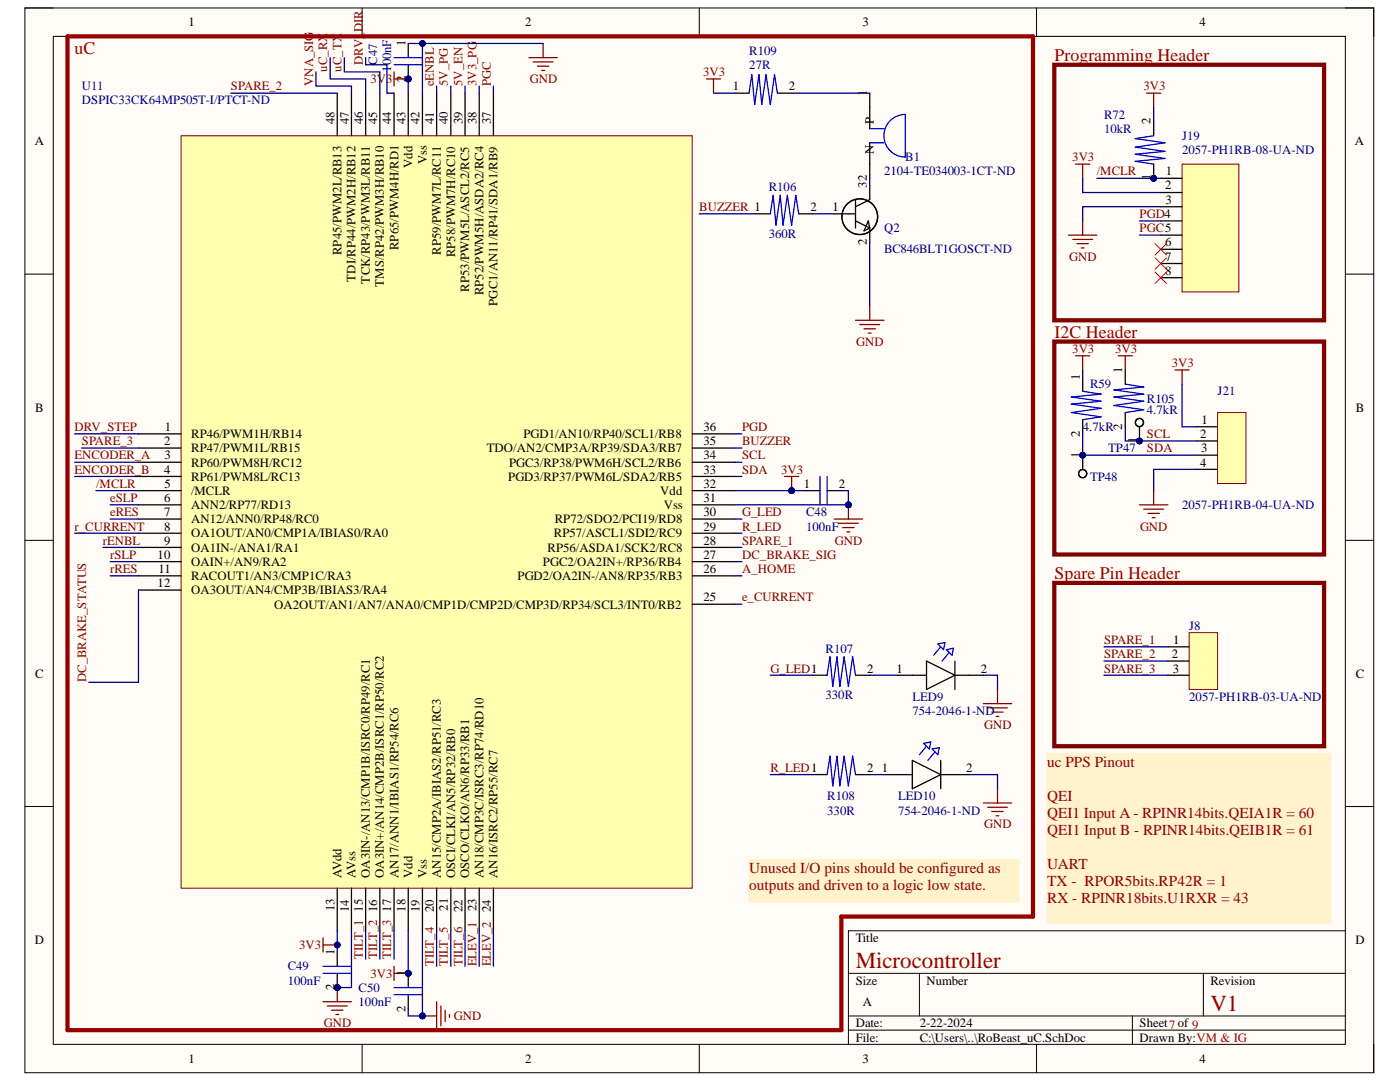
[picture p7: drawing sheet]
<svg xmlns="http://www.w3.org/2000/svg" width="279mm" height="216mm" viewBox="0 0 279 216" stroke-linecap="round" stroke-linejoin="round" font-family="sans-serif">
<defs><g id="words">
<g font-size="4.6" fill="#980000">
<text x="170.8" y="193.2">Microcontroller</text>
<text x="241.6" y="201.7">V1</text>
</g>
<g font-size="3.6" fill="#980000">
<text x="14.9" y="10.7">uC</text>
<text x="210.4" y="12.1">Programming Header</text>
<text x="210.4" y="67.4">I2C Header</text>
<text x="210.4" y="115.5">Spare Pin Header</text>
</g>
<g font-size="3" fill="#980000">
<text x="209" y="153.1">uc PPS Pinout</text>
<text x="209" y="159.8">QEI</text>
<text x="209" y="163.2">QEI1 Input A - RPINR14bits.QEIA1R = 60</text>
<text x="209" y="166.6">QEI1 Input B - RPINR14bits.QEIB1R = 61</text>
<text x="209" y="173.4">UART</text>
<text x="149.5" y="174.3">Unused I/O pins should be configured as</text>
<text x="149.5" y="177.7">outputs and driven to a logic low state.</text>
<text x="209" y="176.8">TX - RPOR5bits.RP42R = 1</text>
<text x="209" y="180.2">RX - RPINR18bits.U1RXR = 43</text>
</g>
<g font-size="2.5">
<text x="37.6" y="5.2">1</text>
<text x="104.8" y="5.2">2</text>
<text x="172.1" y="5.2">3</text>
<text x="239.4" y="5.2">4</text>
<text x="80.9" y="9.2" transform="rotate(-90 80.9 9.2)">1</text>
<text x="80.9" y="16.3" transform="rotate(-90 80.9 16.3)">2</text>
<text x="146.2" y="18">1</text>
<text x="157.4" y="18">2</text>
<text x="173" y="19.1" transform="rotate(-90 173 19.1)">1</text>
<text x="6.9" y="29">A</text>
<text x="66.7" y="24.8" transform="rotate(-90 66.7 24.8)">48</text>
<text x="69.6" y="24.8" transform="rotate(-90 69.6 24.8)">47</text>
<text x="72.4" y="24.8" transform="rotate(-90 72.4 24.8)">46</text>
<text x="75.3" y="24.8" transform="rotate(-90 75.3 24.8)">45</text>
<text x="78.1" y="24.8" transform="rotate(-90 78.1 24.8)">44</text>
<text x="80.9" y="24.8" transform="rotate(-90 80.9 24.8)">43</text>
<text x="83.7" y="24.8" transform="rotate(-90 83.7 24.8)">42</text>
<text x="86.6" y="24.8" transform="rotate(-90 86.6 24.8)">41</text>
<text x="89.4" y="24.8" transform="rotate(-90 89.4 24.8)">40</text>
<text x="92.3" y="24.8" transform="rotate(-90 92.3 24.8)">39</text>
<text x="95.1" y="24.8" transform="rotate(-90 95.1 24.8)">38</text>
<text x="97.9" y="24.8" transform="rotate(-90 97.9 24.8)">37</text>
<text x="174.4" y="24.7" transform="rotate(-90 174.4 24.7)">P</text>
<text x="229.6" y="24.8" transform="rotate(-90 229.6 24.8)">2</text>
<text x="270.4" y="29">A</text>
<text x="82.3" y="33.5" transform="rotate(-90 82.3 33.5)">Vdd</text>
<text x="85.2" y="32.8" transform="rotate(-90 85.2 32.8)">Vss</text>
<text x="174.4" y="30.8" transform="rotate(-90 174.4 30.8)">N</text>
<text x="229.6" y="35.9" transform="rotate(-90 229.6 35.9)">1</text>
<text x="232.7" y="35">1</text>
<text x="173" y="37.5" transform="rotate(-90 173 37.5)">32</text>
<text x="232.5" y="37.8">2</text>
<text x="232.6" y="40.7">3</text>
<text x="161.7" y="42.1">2</text>
<text x="166.1" y="42.1">1</text>
<text x="68.2" y="50.9" transform="rotate(-90 68.2 50.9)">RP45/PWM2L/RB13</text>
<text x="79.5" y="49.9" transform="rotate(-90 79.5 49.9)">RP65/PWM4H/RD1</text>
<text x="88" y="50.8" transform="rotate(-90 88 50.8)">RP59/PWM7L/RC11</text>
<text x="90.8" y="51.3" transform="rotate(-90 90.8 51.3)">RP58/PWM7H/RC10</text>
<text x="173" y="49" transform="rotate(-90 173 49)">2</text>
<text x="232.5" y="49.1">6</text>
<text x="232.5" y="52">7</text>
<text x="71" y="56.2" transform="rotate(-90 71 56.2)">TDI/RP44/PWM2H/RB12</text>
<text x="73.8" y="56.6" transform="rotate(-90 73.8 56.6)">TCK/RP43/PWM3L/RB11</text>
<text x="76.6" y="57.3" transform="rotate(-90 76.6 57.3)">TMS/RP42/PWM3H/RB10</text>
<text x="93.6" y="58.2" transform="rotate(-90 93.6 58.2)">RP53/PWM5L/ASCL2/RC5</text>
<text x="96.5" y="58.9" transform="rotate(-90 96.5 58.9)">RP52/PWM5H/ASDA2/RC4</text>
<text x="232.5" y="54.8">8</text>
<text x="99.3" y="61.1" transform="rotate(-90 99.3 61.1)">PGC1/AN11/RP41/SDA1/RB9</text>
<text x="215.5" y="75.8" transform="rotate(-90 215.5 75.8)">1</text>
<text x="224" y="74.4" transform="rotate(-90 224 74.4)">1</text>
<text x="7" y="82.1">B</text>
<text x="270.6" y="82.1">B</text>
<text x="32.7" y="88.8">2</text>
<text x="32.9" y="86">1</text>
<text x="38.1" y="87.4">RP46/PWM1H/RB14</text>
<text x="104.5" y="87.4">PGD1/AN10/RP40/SCL1/RB8</text>
<text x="140.4" y="88.8">35</text>
<text x="140.4" y="86">36</text>
<text x="215.5" y="87.2" transform="rotate(-90 215.5 87.2)">2</text>
<text x="224" y="85.7" transform="rotate(-90 224 85.7)">2</text>
<text x="226.8" y="88.4" transform="rotate(-90 226.8 88.4)">1</text>
<text x="239.5" y="87.4">2</text>
<text x="239.8" y="84.6">1</text>
<text x="32.7" y="94.5">4</text>
<text x="32.8" y="91.7">3</text>
<text x="38.1" y="90.2">RP47/PWM1L/RB15</text>
<text x="38.1" y="93.1">RP60/PWM8H/RC12</text>
<text x="38.1" y="95.9">RP61/PWM8L/RC13</text>
<text x="97.2" y="90.2">TDO/AN2/CMP3A/RP39/SDA3/RB7</text>
<text x="101.4" y="95.9">PGD3/RP37/PWM6L/SDA2/RB5</text>
<text x="101.6" y="93.1">PGC3/RP38/PWM6H/SCL2/RB6</text>
<text x="140.4" y="94.5">33</text>
<text x="140.4" y="91.7">34</text>
<text x="215.5" y="91.4" transform="rotate(-90 215.5 91.4)">1</text>
<text x="239.5" y="93.1">4</text>
<text x="239.7" y="90.2">3</text>
<text x="32.7" y="100.2">6</text>
<text x="32.8" y="97.3">5</text>
<text x="38.1" y="98.8">/MCLR</text>
<text x="38.1" y="101.6">ANN2/RP77/RD13</text>
<text x="131.8" y="98.8">Vdd</text>
<text x="132.5" y="101.6">Vss</text>
<text x="140.4" y="100.2">31</text>
<text x="140.4" y="97.3">32</text>
<text x="160.5" y="97.3">1</text>
<text x="167.4" y="97.3">2</text>
<text x="32.7" y="103">7</text>
<text x="32.7" y="105.9">8</text>
<text x="38.1" y="104.4">AN12/ANN0/RP48/RC0</text>
<text x="38.1" y="107.2">OA1OUT/AN0/CMP1A/IBIAS0/RA0</text>
<text x="110.5" y="107.2">RP57/ASCL1/SDI2/RC9</text>
<text x="110.7" y="104.4">RP72/SDO2/PCI19/RD8</text>
<text x="140.4" y="105.9">29</text>
<text x="140.4" y="103">30</text>
<text x="31.5" y="111.5">10</text>
<text x="32.7" y="108.7">9</text>
<text x="38.1" y="110.1">OA1IN-/ANA1/RA1</text>
<text x="38.1" y="112.9">OAIN+/AN9/RA2</text>
<text x="108.3" y="112.9">PGC2/OA2IN+/RP36/RB4</text>
<text x="109.3" y="110.1">RP56/ASDA1/SCK2/RC8</text>
<text x="140.4" y="111.5">27</text>
<text x="140.4" y="108.7">28</text>
<text x="31.5" y="117.2">12</text>
<text x="31.6" y="114.3">11</text>
<text x="38.1" y="115.8">RACOUT1/AN3/CMP1C/RA3</text>
<text x="38.1" y="118.6">OA3OUT/AN4/CMP3B/IBIAS3/RA4</text>
<text x="103.3" y="115.8">PGD2/OA2IN-/AN8/RP35/RB3</text>
<text x="140.4" y="114.3">26</text>
<text x="140.4" y="120">25</text>
<text x="54.7" y="121.4">OA2OUT/AN1/AN7/ANA0/CMP1D/CMP2D/CMP3D/RP34/SCL3/INT0/RB2</text>
<text x="233.9" y="131.3">2</text>
<text x="234.1" y="128.5">1</text>
<text x="7" y="135.2">C</text>
<text x="173.1" y="134.2">2</text>
<text x="178.9" y="134.2">1</text>
<text x="195.7" y="134.2">2</text>
<text x="234" y="134.2">3</text>
<text x="270.6" y="135.2">C</text>
<text x="173.1" y="154">2</text>
<text x="176" y="154">1</text>
<text x="192.8" y="154">2</text>
<text x="68.2" y="175.2" transform="rotate(-90 68.2 175.2)">AVdd</text>
<text x="71" y="175.2" transform="rotate(-90 71 175.2)">AVss</text>
<text x="73.8" y="175.2" transform="rotate(-90 73.8 175.2)">OA3IN-/AN13/CMP1B/ISRC0/RP49/RC1</text>
<text x="76.6" y="175.2" transform="rotate(-90 76.6 175.2)">OA3IN+/AN14/CMP2B/ISRC1/RP50/RC2</text>
<text x="79.5" y="175.2" transform="rotate(-90 79.5 175.2)">AN17/ANN1/IBIAS1/RP54/RC6</text>
<text x="82.3" y="175.2" transform="rotate(-90 82.3 175.2)">Vdd</text>
<text x="85.2" y="175.2" transform="rotate(-90 85.2 175.2)">Vss</text>
<text x="88" y="175.2" transform="rotate(-90 88 175.2)">AN15/CMP2A/IBIAS2/RP51/RC3</text>
<text x="90.8" y="175.2" transform="rotate(-90 90.8 175.2)">OSCI/CLKI/AN5/RP32/RB0</text>
<text x="93.6" y="175.2" transform="rotate(-90 93.6 175.2)">OSCO/CLKO/AN6/RP33/RB1</text>
<text x="96.5" y="175.2" transform="rotate(-90 96.5 175.2)">AN18/CMP3C/ISRC3/RP74/RD10</text>
<text x="99.3" y="175.2" transform="rotate(-90 99.3 175.2)">AN16/ISRC2/RP55/RC7</text>
<text x="66.7" y="181.8" transform="rotate(-90 66.7 181.8)">13</text>
<text x="69.6" y="182" transform="rotate(-90 69.6 182)">14</text>
<text x="72.4" y="181.9" transform="rotate(-90 72.4 181.9)">15</text>
<text x="75.3" y="182" transform="rotate(-90 75.3 182)">16</text>
<text x="78.1" y="181.9" transform="rotate(-90 78.1 181.9)">17</text>
<text x="80.9" y="181.9" transform="rotate(-90 80.9 181.9)">18</text>
<text x="83.7" y="182" transform="rotate(-90 83.7 182)">19</text>
<text x="86.6" y="182" transform="rotate(-90 86.6 182)">20</text>
<text x="89.4" y="181.7" transform="rotate(-90 89.4 181.7)">21</text>
<text x="92.3" y="182" transform="rotate(-90 92.3 182)">22</text>
<text x="95.1" y="181.8" transform="rotate(-90 95.1 181.8)">23</text>
<text x="97.9" y="182" transform="rotate(-90 97.9 182)">24</text>
<text x="6.9" y="188.3">D</text>
<text x="66.7" y="190.5" transform="rotate(-90 66.7 190.5)">1</text>
<text x="170.8" y="188">Title</text>
<text x="270.5" y="188.3">D</text>
<text x="66.7" y="197.6" transform="rotate(-90 66.7 197.6)">2</text>
<text x="80.9" y="194.7" transform="rotate(-90 80.9 194.7)">1</text>
<text x="170.8" y="196.5">Size</text>
<text x="184.9" y="196.5">Number</text>
<text x="241.6" y="196.5">Revision</text>
<text x="80.9" y="201.9" transform="rotate(-90 80.9 201.9)">2</text>
<text x="172.2" y="200.7">A</text>
<text x="170.8" y="205">Date:</text>
<text x="170.8" y="207.8">File:</text>
<text x="183.5" y="205">2-22-2024</text>
<text x="183.5" y="207.8">C:\Users\..\RoBeast_uC.SchDoc</text>
<text x="227.4" y="205">Sheet7 of 9</text>
<text x="227.4" y="207.8">Drawn By:VM &amp; IG</text>
<text x="37.6" y="212.1">1</text>
<text x="104.8" y="212.1">2</text>
<text x="172.1" y="212.1">3</text>
<text x="239.4" y="212.1">4</text>
</g>
<g font-size="2.5" fill="#000080">
<text x="149.5" y="10.9">R109</text>
<text x="75.3" y="12.9" transform="rotate(-90 75.3 12.9)">C47</text>
<text x="78.1" y="14.3" transform="rotate(-90 78.1 14.3)">100nF</text>
<text x="149.5" y="13.8">27R</text>
<text x="16.3" y="20.8">DSPIC33CK64MP505T-I/PTCT-ND</text>
<text x="16.3" y="18">U11</text>
<text x="220.3" y="23.7">R72</text>
<text x="220.3" y="26.5">10kR</text>
<text x="235.9" y="27.9">J19</text>
<text x="176.4" y="35">2104-TE034003-1CT-ND</text>
<text x="180.7" y="32.1">B1</text>
<text x="235.9" y="30.8">2057-PH1RB-08-UA-ND</text>
<text x="153.4" y="38.1">R106</text>
<text x="153.4" y="47.4">360R</text>
<text x="176.4" y="46.3">Q2</text>
<text x="176.4" y="50.6">BC846BLT1GOSCT-ND</text>
<text x="217.5" y="77.5">R59</text>
<text x="228.9" y="80.3">R105</text>
<text x="228.9" y="82.6">4.7kR</text>
<text x="243" y="78.9">J21</text>
<text x="216.1" y="86">4.7kR</text>
<text x="217.5" y="95.9">TP48</text>
<text x="221.2" y="90.2">TP47</text>
<text x="235.9" y="101.6">2057-PH1RB-04-UA-ND</text>
<text x="160.9" y="103">C48</text>
<text x="160.9" y="105.9">100nF</text>
<text x="237.3" y="125.7">J8</text>
<text x="164.8" y="130.2">R107</text>
<text x="164.8" y="139.5">330R</text>
<text x="182.1" y="142.7">754-2046-1-ND</text>
<text x="182.1" y="139.9">LED9</text>
<text x="237.3" y="139.9">2057-PH1RB-03-UA-ND</text>
<text x="165.1" y="159.6">R108</text>
<text x="179.2" y="159.6">LED10</text>
<text x="165.1" y="162.5">330R</text>
<text x="179.2" y="162.5">754-2046-1-ND</text>
<text x="57.4" y="193.6">C49</text>
<text x="57.4" y="196.5">100nF</text>
<text x="71.6" y="197.9">C50</text>
<text x="71.6" y="200.7">100nF</text>
</g>
<g font-size="2.5" fill="#800000">
<text x="62.5" y="17.2" transform="rotate(-90 62.5 17.2)">VNA_SIG</text>
<text x="65.3" y="14.3" transform="rotate(-90 65.3 14.3)">uC_RX</text>
<text x="68.2" y="14.3" transform="rotate(-90 68.2 14.3)">uC_TX</text>
<text x="72.4" y="12.9" transform="rotate(-90 72.4 12.9)">DRV_DIR</text>
<text x="73.9" y="16.6">3V3</text>
<text x="86.6" y="17.2" transform="rotate(-90 86.6 17.2)">eENBL</text>
<text x="89.4" y="17.2" transform="rotate(-90 89.4 17.2)">5V_PG</text>
<text x="92.3" y="17.2" transform="rotate(-90 92.3 17.2)">5V_EN</text>
<text x="95.1" y="17.2" transform="rotate(-90 95.1 17.2)">3V3_PG</text>
<text x="97.9" y="17.2" transform="rotate(-90 97.9 17.2)">PGC</text>
<text x="105.7" y="16.6">GND</text>
<text x="140.3" y="15.1">3V3</text>
<text x="46.1" y="18">SPARE_2</text>
<text x="228.2" y="18">3V3</text>
<text x="214" y="32.1">3V3</text>
<text x="218.9" y="35">/MCLR</text>
<text x="139.6" y="42.1">BUZZER 1</text>
<text x="227.4" y="43.5">PGD4</text>
<text x="227.4" y="46.3">PGC5</text>
<text x="213.4" y="52">GND</text>
<text x="170.9" y="69">GND</text>
<text x="214" y="70.4">3V3</text>
<text x="222.5" y="70.4">3V3</text>
<text x="233.9" y="73.2">3V3</text>
<text x="14.9" y="86">DRV_STEP</text>
<text x="16.3" y="88.8">SPARE_3</text>
<text x="148.1" y="86">PGD</text>
<text x="148.1" y="88.8">BUZZER</text>
<text x="228.9" y="87.4">SCL</text>
<text x="14.9" y="91.7">ENCODER_A</text>
<text x="14.9" y="94.5">ENCODER_B</text>
<text x="148.1" y="94.5">SDA</text>
<text x="148.1" y="91.7">SCL</text>
<text x="155.9" y="94.5">3V3</text>
<text x="228.9" y="90.2">SDA</text>
<text x="19.2" y="97.3">/MCLR</text>
<text x="22" y="100.2">eSLP</text>
<text x="14.9" y="105.9">r_CURRENT</text>
<text x="22" y="103">eRES</text>
<text x="148.1" y="103">G_LED</text>
<text x="148.1" y="105.9">R_LED</text>
<text x="227.5" y="105.9">GND</text>
<text x="20.6" y="108.7">rENBL</text>
<text x="22" y="111.5">rSLP</text>
<text x="148.1" y="108.7">SPARE_1</text>
<text x="148.1" y="111.5">DC_BRAKE_SIG</text>
<text x="166.6" y="108.7">GND</text>
<text x="22" y="114.3">rRES</text>
<text x="148.1" y="120">e_CURRENT</text>
<text x="148.1" y="114.3">A_HOME</text>
<text x="220.3" y="128.5">SPARE_1</text>
<text x="220.3" y="131.3">SPARE_2</text>
<text x="17.2" y="136.1" transform="rotate(-90 17.2 136.1)">DC_BRAKE_STATUS</text>
<text x="153.8" y="134.2">G_LED1</text>
<text x="220.3" y="134.2">SPARE_3</text>
<text x="196.4" y="145.5">GND</text>
<text x="153.8" y="154">R_LED1</text>
<text x="196.4" y="165.3">GND</text>
<text x="59.7" y="189.4">3V3</text>
<text x="72.4" y="191.4" transform="rotate(-90 72.4 191.4)">TILT_1</text>
<text x="75.3" y="191.4" transform="rotate(-90 75.3 191.4)">TILT_2</text>
<text x="78.1" y="191.4" transform="rotate(-90 78.1 191.4)">TILT_3</text>
<text x="73.9" y="195.1">3V3</text>
<text x="86.6" y="192.8" transform="rotate(-90 86.6 192.8)">TILT_4</text>
<text x="89.4" y="192.8" transform="rotate(-90 89.4 192.8)">TILT_5</text>
<text x="92.3" y="192.8" transform="rotate(-90 92.3 192.8)">TILT_6</text>
<text x="95.1" y="192.8" transform="rotate(-90 95.1 192.8)">ELEV_1</text>
<text x="97.9" y="192.8" transform="rotate(-90 97.9 192.8)">ELEV_2</text>
<text x="90.6" y="203.5">GND</text>
<text x="64.6" y="205">GND</text>
</g>
</g></defs>
<path d="M5 1.6h269.2v212.5h-269.2z" fill-rule="evenodd" fill="#fffcf8"/>
<path d="M5 1.6h269.2v212.5h-269.2z" fill="none" stroke="#000" stroke-width=".2"/>
<path d="M10.6 7.3h257.9v201.1h-257.9z" fill-rule="evenodd" fill="#fffcf8"/>
<g fill="none" stroke="#000" stroke-width=".2">
<path d="M5 1.6h5.6M10.6 7.3h257.9v201.1h-257.9zM72.3 1.6v5.7M139.6 1.6v5.7M206.9 1.6v5.7M268.5 1.6h5.7v5.7M5 54.7h5.6M268.5 54.7h5.7M5 107.8h5.6M268.5 107.8h5.7M5 160.9h5.6M268.5 160.9h5.7"/>
<path d="M169.3 194.2h99.2M183.5 194.2v8.5M240.2 194.2v8.5M268.5 185.7h-99.2v22.7M72.3 208.4v5.7M139.6 208.4v5.7M169.3 202.7h99.2M169.3 205.6h99.2M206.9 208.4v5.7M226 202.7v5.7M274.2 208.4v5.7"/>
</g>
<path d="M235.9 32.8h11.3v25.4h-11.3z" fill-rule="evenodd" fill="#ffffb0"/>
<path d="M235.9 32.8h11.3v25.4h-11.3z" fill="none" stroke="#800000" stroke-width=".2"/>
<path d="M231.7 35.6h4.2M231.7 38.4h4.2M231.7 41.2h4.2M231.7 44.1h4.2M231.7 46.9h4.2M231.7 49.7h4.2M231.7 52.6h4.2M231.7 55.4h4.2" fill="none" stroke="#000" stroke-width=".25"/>
<circle cx="230.2" cy="35.6" r=".57" fill="#000080"/>
<circle cx="230.2" cy="35.6" r=".57" fill="none" stroke="#000080" stroke-width=".2"/>
<path d="M230.2 27.1l-3.6 .6 5.9 .8-5.9 .9 5.9 .8-5.9 .6 5.9 .8-5.9 .6 3.6 .6" fill="none" stroke="#00f" stroke-width=".25"/>
<path d="M230.2 32.8v2.8" fill="none" stroke="#000" stroke-width=".25"/>
<circle cx="230.2" cy="35.6" r=".57" fill="#000080"/>
<circle cx="230.2" cy="35.6" r=".57" fill="none" stroke="#000080" stroke-width=".2"/>
<path d="M230.2 24.3v2.8" fill="none" stroke="#000" stroke-width=".25"/>
<path d="M228.8 18.6h2.9M230.2 18.6v2.8M214.7 32.8h2.8M216.1 32.8v2.8M213.2 46.9h5.7M214.1 47.8h4M214.9 48.6h2.3M215.8 49.5h.5M216.1 44.1v2.8" fill="none" stroke="#800000" stroke-width=".25"/>
<path d="M210.4 12.9h53.8v51h-53.8z" fill="none" stroke="#800000" stroke-width=".85"/>
<path d="M230.5 48.6l2.3 2.3M230.5 51.4l2.3 2.3M230.5 54.3l2.3 2.3M232.8 48.6l-2.3 2.3M232.8 51.4l-2.3 2.3M232.8 54.3l-2.3 2.3" fill="none" stroke="#f00" stroke-width=".2"/>
<path d="M36.1 27.1h102v150.1h-102z" fill-rule="evenodd" fill="#ffffb0"/>
<path d="M36.1 27.1h102v150.1h-102z" fill="none" stroke="#800000" stroke-width=".2"/>
<g fill="none" stroke="#000" stroke-width=".25">
<path d="M67.3 18.6v8.5M70.1 18.6v8.5M73 18.6v8.5M75.8 18.6v8.5M78.6 18.6v8.5M81.5 18.6v8.5M84.3 18.6v8.5M87.1 18.6v8.5M90 18.6v8.5M92.8 18.6v8.5M95.6 18.6v8.5M98.5 18.6v8.5"/>
<path d="M27.6 86.6h8.5M27.6 89.4h8.5M27.6 92.2h8.5M27.6 95.1h8.5M27.6 97.9h8.5M138.1 86.6h8.5M138.1 89.4h8.5M138.1 92.2h8.5M138.1 95.1h8.5M138.1 97.9h8.5M27.6 100.7h8.5M27.6 103.6h8.5"/>
<path d="M27.6 106.4h8.5M27.6 109.2h8.5M27.6 112.1h8.5M27.6 114.9h8.5M27.6 117.7h8.5M138.1 100.7h8.5M138.1 103.6h8.5M138.1 106.4h8.5M138.1 109.2h8.5M138.1 112.1h8.5M138.1 114.9h8.5M138.1 120.6h8.5"/>
<path d="M67.3 177.2v8.5M70.1 177.2v8.5M73 177.2v8.5M75.8 177.2v8.5M78.6 177.2v8.5M81.5 177.2v8.5M84.3 177.2v8.5M87.1 177.2v8.5M90 177.2v8.5M92.8 177.2v8.5M95.6 177.2v8.5M98.5 177.2v8.5"/>
</g>
<circle cx="67.3" cy="197" r=".56" fill="#000080"/>
<circle cx="67.3" cy="197" r=".56" fill="none" stroke="#000080" stroke-width=".2"/>
<path d="M67.3 190v2.8M67.3 194.2v2.9" fill="none" stroke="#000" stroke-width=".25"/>
<circle cx="67.3" cy="197" r=".56" fill="#000080"/>
<circle cx="67.3" cy="197" r=".56" fill="none" stroke="#000080" stroke-width=".2"/>
<path d="M64.5 192.8h5.6M64.5 194.2h5.6" fill="none" stroke="#00f" stroke-width=".25"/>
<path d="M64.5 187.1v2.9M64.5 188.6h2.8" fill="none" stroke="#800000" stroke-width=".25"/>
<circle cx="67.3" cy="188.6" r=".56" fill="#000080"/>
<circle cx="67.3" cy="188.6" r=".56" fill="none" stroke="#000080" stroke-width=".2"/>
<path d="M64.5 199.9h5.6M67.3 197.1v2.8M65.3 200.7h4M66.2 201.6h2.2M67 202.4h.6" fill="none" stroke="#800000" stroke-width=".25"/>
<circle cx="67.3" cy="197" r=".56" fill="#000080"/>
<circle cx="67.3" cy="197" r=".56" fill="none" stroke="#000080" stroke-width=".2"/>
<circle cx="81.5" cy="194.2" r=".56" fill="#000080"/>
<circle cx="81.5" cy="194.2" r=".56" fill="none" stroke="#000080" stroke-width=".2"/>
<path d="M81.5 194.2v2.9" fill="none" stroke="#000" stroke-width=".25"/>
<circle cx="81.5" cy="194.2" r=".56" fill="#000080"/>
<circle cx="81.5" cy="194.2" r=".56" fill="none" stroke="#000080" stroke-width=".2"/>
<path d="M81.5 198.5v2.8" fill="none" stroke="#000" stroke-width=".25"/>
<path d="M78.6 197.1h5.7M78.6 198.5h5.7" fill="none" stroke="#00f" stroke-width=".25"/>
<path d="M87.1 199.9v5.7M84.3 202.7h2.8M88 200.7v4M88.8 201.6v2.3M89.7 202.4v.6" fill="none" stroke="#800000" stroke-width=".25"/>
<circle cx="84.3" cy="202.7" r=".56" fill="#000080"/>
<circle cx="84.3" cy="202.7" r=".56" fill="none" stroke="#000080" stroke-width=".2"/>
<path d="M166.5 103.6h5.6M167.3 104.4h4M168.2 105.3h2.2M169 106.1h.6M169.3 100.7v2.9" fill="none" stroke="#800000" stroke-width=".25"/>
<circle cx="169.3" cy="100.7" r=".57" fill="#000080"/>
<circle cx="169.3" cy="100.7" r=".57" fill="none" stroke="#000080" stroke-width=".2"/>
<path d="M160.8 97.9h2.8M165.1 97.9h2.8" fill="none" stroke="#000" stroke-width=".25"/>
<path d="M163.6 95.1v5.6M165.1 95.1v5.6" fill="none" stroke="#00f" stroke-width=".25"/>
<path d="M78.6 192.8v2.8M78.6 194.2h2.9" fill="none" stroke="#800000" stroke-width=".25"/>
<circle cx="81.5" cy="194.2" r=".56" fill="#000080"/>
<circle cx="81.5" cy="194.2" r=".56" fill="none" stroke="#000080" stroke-width=".2"/>
<path d="M156.6 95.1h2.8M158 95.1v2.8" fill="none" stroke="#800000" stroke-width=".25"/>
<circle cx="158" cy="97.9" r=".57" fill="#000080"/>
<circle cx="158" cy="97.9" r=".57" fill="none" stroke="#000080" stroke-width=".2"/>
<circle cx="81.5" cy="15.8" r=".57" fill="#000080"/>
<circle cx="81.5" cy="15.8" r=".57" fill="none" stroke="#000080" stroke-width=".2"/>
<path d="M81.5 8.7v2.8M81.5 12.9v2.9" fill="none" stroke="#000" stroke-width=".25"/>
<circle cx="81.5" cy="15.8" r=".57" fill="#000080"/>
<circle cx="81.5" cy="15.8" r=".57" fill="none" stroke="#000080" stroke-width=".2"/>
<path d="M78.6 11.5h5.7M78.6 12.9h5.7" fill="none" stroke="#00f" stroke-width=".25"/>
<path d="M78.6 14.3v2.9M78.6 15.8h2.9" fill="none" stroke="#800000" stroke-width=".25"/>
<circle cx="81.5" cy="15.8" r=".57" fill="#000080"/>
<circle cx="81.5" cy="15.8" r=".57" fill="none" stroke="#000080" stroke-width=".2"/>
<path d="M105.6 11.5h5.6M106.4 12.4h4M107.3 13.2h2.2M108.1 14.1h.6M108.4 8.7v2.8" fill="none" stroke="#800000" stroke-width=".25"/>
<path d="M209 150.3h56.7v34h-56.7z" fill-rule="evenodd" fill="#fff2cc"/>
<path d="M209 150.3h56.7v34h-56.7z" fill="none" stroke="#fff2cc" stroke-width=".2"/>
<path d="M13.5 7.3h192.7v175.6h-38.3v22.7h-154.4z" fill="none" stroke="#980000" stroke-width=".85"/>
<path d="M173.6 28.5h2.8M173.6 25.7h2.8M177.4 24.3a4.2 4.2 0 0 1 3.3-1.5v8.5a4.2 4.2 0 0 1-3.9-2.4 4.2 4.2 0 0 1 .6-4.6z" fill="none" stroke="#00f" stroke-width=".25"/>
<path d="M173.6 18.6v7.1M173.6 28.5v7.1" fill="none" stroke="#000" stroke-width=".25"/>
<path d="M210.4 68.2h53.8v42.4h-53.8z" fill="none" stroke="#800000" stroke-width=".85"/>
<path d="M243 82.3h5.7v14.2h-5.7z" fill-rule="evenodd" fill="#ffffb0"/>
<path d="M243 82.3h5.7v14.2h-5.7z" fill="none" stroke="#800000" stroke-width=".2"/>
<path d="M238.7 85.2h4.3M238.7 88h4.3M238.7 90.8h4.3M238.7 93.7h4.3" fill="none" stroke="#000" stroke-width=".25"/>
<path d="M234.5 73.8h2.8M235.9 73.8v2.9M230.2 97.9v2.8M227.4 100.7h5.7M228.3 101.6h3.9M229.1 102.4h2.3M230 103.3h.5" fill="none" stroke="#800000" stroke-width=".25"/>
<path d="M149.5 171.6h53.8v8.5h-53.8z" fill-rule="evenodd" fill="#fff2cc"/>
<path d="M149.5 171.6h53.8v8.5h-53.8z" fill="none" stroke="#fff2cc" stroke-width=".2"/>
<path d="M216.1 78.1l3.7 .5-6 .6 6 .9-6 .5 6 .9-6 .8 6 .9-3.7 .5M224.6 76.7l3.7 .5-6 .6 6 .8-6 .6 6 .9-6 .8 6 .9-3.7 .5" fill="none" stroke="#00f" stroke-width=".25"/>
<path d="M216.1 75.2v2.9M224.6 73.8v2.9M216.1 83.7v2.9M224.6 82.3v2.9" fill="none" stroke="#000" stroke-width=".25"/>
<path d="M214.7 71h2.8M216.1 71v2.8M223.2 71h2.8M224.6 71v2.8" fill="none" stroke="#800000" stroke-width=".25"/>
<circle cx="216.1" cy="90.8" r=".57" fill="#000080"/>
<circle cx="216.1" cy="90.8" r=".57" fill="none" stroke="#000080" stroke-width=".2"/>
<path d="M216.1 90.8v2.9" fill="none" stroke="#000" stroke-width=".25"/>
<circle cx="216.1" cy="90.8" r=".57" fill="#000080"/>
<circle cx="216.1" cy="90.8" r=".57" fill="none" stroke="#000080" stroke-width=".2"/>
<circle cx="216.1" cy="94.5" r=".81" fill="none" stroke="#000" stroke-width=".25"/>
<circle cx="227.4" cy="88" r=".57" fill="#000080"/>
<circle cx="227.4" cy="88" r=".57" fill="none" stroke="#000080" stroke-width=".2"/>
<path d="M227.4 85.2v2.8" fill="none" stroke="#000" stroke-width=".25"/>
<circle cx="227.4" cy="88" r=".57" fill="#000080"/>
<circle cx="227.4" cy="88" r=".57" fill="none" stroke="#000080" stroke-width=".2"/>
<g fill="none" stroke="#000" stroke-width=".25">
<path d="M146.6 18.6h2.9M155.1 18.6h2.9M170.7 39.8v5.7M173.6 37v2.8l-2.9 1.4M150.9 42.7h2.8M159.4 42.7h2.8M166.5 42.7h4.2M170.7 44.1l2.9 1.4M173.3 44.1l.3 1.4-1.2 .6zM173.6 45.5v2.8M162.2 134.7h2.9M170.7 134.7h2.9"/>
<path d="M162.2 154.6h2.9M170.7 154.6h2.9M176.4 154.6h5.7M182.1 151.7l5.6 2.9-5.6 2.8zM187.7 154.6h5.7M187.7 151.7v5.7"/>
<circle cx="171.6" cy="43.2" r="3.6"/>
<circle cx="227.4" cy="84.3" r=".81"/>
</g>
<g fill="none" stroke="#800000" stroke-width=".25">
<path d="M141 15.8h2.8M142.4 15.8v2.8M170.7 63.9h5.7M171.6 64.8h3.9M172.4 65.6h2.3M173.3 66.5h.5M173.6 61.1v2.8M199.1 137.6v2.8M196.2 140.4h5.7M197.1 141.2h3.9M197.9 142.1h2.3M198.8 142.9h.5"/>
<path d="M199.1 157.4v2.8M196.2 160.2h5.7M197.1 161.1h3.9M197.9 161.9h2.3M198.8 162.8h.5"/>
</g>
<path d="M149.5 18.6l.5-3.7 .6 6 .9-6 .5 6 .9-6 .8 6 .9-6 .5 3.7M153.7 42.7l.6-3.7 .6 5.9 .8-5.9 .6 5.9 .8-5.9 .9 5.9 .8-5.9 .6 3.7M165.1 134.7l.5-3.7 .6 6 .8-6 .6 6 .9-6 .8 6 .9-6 .5 3.7M165.1 154.6l.5-3.7 .6 5.9 .8-5.9 .6 5.9 .9-5.9 .8 5.9 .9-5.9 .5 3.7M184.3 148.3l1.5-.3-.3 1.5zM184.9 148.9l-1.4 1.7M186 149.5l1.5-.3-.3 1.4zM186.6 150l-1.4 1.7" fill="none" stroke="#00f" stroke-width=".25"/>
<path d="M210.4 116.3h53.8v32.6h-53.8z" fill="none" stroke="#800000" stroke-width=".85"/>
<path d="M237.3 126.2h5.7v11.4h-5.7z" fill-rule="evenodd" fill="#ffffb0"/>
<path d="M237.3 126.2h5.7v11.4h-5.7z" fill="none" stroke="#800000" stroke-width=".2"/>
<path d="M233.1 129.1h4.2M233.1 131.9h4.2M233.1 134.7h4.2" fill="none" stroke="#000" stroke-width=".25"/>
<path d="M218.9 35.6h12.8M230.2 21.4v2.9" fill="none" stroke="#000080" stroke-width=".25"/>
<circle cx="230.2" cy="35.6" r=".57" fill="#000080"/>
<circle cx="230.2" cy="35.6" r=".57" fill="none" stroke="#000080" stroke-width=".2"/>
<path d="M216.1 35.6v2.8h15.6M227.4 44.1h4.3M227.4 46.9h4.3M231.7 41.2h-15.6v2.9M19.1 97.9h8.5M70.1 185.7v11.4h-2.8" fill="none" stroke="#000080" stroke-width=".25"/>
<circle cx="67.3" cy="197" r=".56" fill="#000080"/>
<circle cx="67.3" cy="197" r=".56" fill="none" stroke="#000080" stroke-width=".2"/>
<path d="M81.5 185.7v8.5" fill="none" stroke="#000080" stroke-width=".25"/>
<circle cx="81.5" cy="194.2" r=".56" fill="#000080"/>
<circle cx="81.5" cy="194.2" r=".56" fill="none" stroke="#000080" stroke-width=".2"/>
<path d="M84.3 185.7v17" fill="none" stroke="#000080" stroke-width=".25"/>
<circle cx="84.3" cy="202.7" r=".56" fill="#000080"/>
<circle cx="84.3" cy="202.7" r=".56" fill="none" stroke="#000080" stroke-width=".2"/>
<path d="M167.9 97.9h1.4v2.8" fill="none" stroke="#000080" stroke-width=".25"/>
<circle cx="169.3" cy="100.7" r=".57" fill="#000080"/>
<circle cx="169.3" cy="100.7" r=".57" fill="none" stroke="#000080" stroke-width=".2"/>
<path d="M146.6 97.9h11.4" fill="none" stroke="#000080" stroke-width=".25"/>
<circle cx="158" cy="97.9" r=".57" fill="#000080"/>
<circle cx="158" cy="97.9" r=".57" fill="none" stroke="#000080" stroke-width=".2"/>
<path d="M81.5 15.8v2.8" fill="none" stroke="#000080" stroke-width=".25"/>
<circle cx="81.5" cy="15.8" r=".57" fill="#000080"/>
<circle cx="81.5" cy="15.8" r=".57" fill="none" stroke="#000080" stroke-width=".2"/>
<path d="M84.3 8.7v9.9" fill="none" stroke="#000080" stroke-width=".25"/>
<circle cx="84.3" cy="8.7" r=".57" fill="#000080"/>
<circle cx="84.3" cy="8.7" r=".57" fill="none" stroke="#000080" stroke-width=".2"/>
<path d="M235.9 76.7v8.5h2.8M14.9 86.6h12.7M14.9 92.2h12.7M14.9 95.1h12.7M238.7 93.7h-8.5v4.2M14.9 106.4h12.7M67.3 185.7v4.3" fill="none" stroke="#000080" stroke-width=".25"/>
<circle cx="67.3" cy="188.6" r=".56" fill="#000080"/>
<circle cx="67.3" cy="188.6" r=".56" fill="none" stroke="#000080" stroke-width=".2"/>
<path d="M216.1 86.6v4.2h22.6" fill="none" stroke="#000080" stroke-width=".25"/>
<circle cx="216.1" cy="90.8" r=".57" fill="#000080"/>
<circle cx="216.1" cy="90.8" r=".57" fill="none" stroke="#000080" stroke-width=".2"/>
<path d="M224.6 85.2v2.8h14.1" fill="none" stroke="#000080" stroke-width=".25"/>
<circle cx="227.4" cy="88" r=".57" fill="#000080"/>
<circle cx="227.4" cy="88" r=".57" fill="none" stroke="#000080" stroke-width=".2"/>
<path d="M162.2 42.7h4.3M173.6 48.3v12.8M216.1 73.8v1.4M158 97.9h2.8M173.6 134.7h5.6M196.2 134.7h2.9v2.9M173.6 154.6h2.8M193.4 154.6h5.7v2.8" fill="none" stroke="#000080" stroke-width=".25"/>
<circle cx="158" cy="97.9" r=".57" fill="#000080"/>
<circle cx="158" cy="97.9" r=".57" fill="none" stroke="#000080" stroke-width=".2"/>
<path d="M73 185.7v5.7M75.8 185.7v5.7M78.6 185.7v5.7M81.5 201.3v1.4h2.8" fill="none" stroke="#000080" stroke-width=".25"/>
<circle cx="84.3" cy="202.7" r=".56" fill="#000080"/>
<circle cx="84.3" cy="202.7" r=".56" fill="none" stroke="#000080" stroke-width=".2"/>
<g fill="none" stroke="#000080" stroke-width=".25">
<path d="M81.5 8.7h26.9M16.3 89.4h11.3M20.6 109.2h7M22 100.7h5.6M22 103.6h5.6M22 112.1h5.6M22 114.9h5.6M27.6 117.7v18.4h-9.9M87.1 185.7v7.1M90 185.7v7.1M92.8 185.7v7.1M95.6 185.7v7.1"/>
<path d="M98.5 185.7v7.1"/>
</g>
<circle cx="84.3" cy="8.7" r=".57" fill="#000080"/>
<circle cx="84.3" cy="8.7" r=".57" fill="none" stroke="#000080" stroke-width=".2"/>
<g fill="none" stroke="#000080" stroke-width=".25">
<path d="M46.1 18.6h21.2M63.1 14.3v2.9h7v1.4M65.9 11.5v4.3h7.1v2.8M68.7 11.5v2.8h7.1v4.3M73 11.5v1.4h4.2v5.7h1.4M87.1 17.2v1.4M90 17.2v1.4M92.8 17.2v1.4M95.6 17.2v1.4M98.5 17.2v1.4M142.4 18.6h4.2M158 18.6h15.6"/>
<path d="M173.6 35.6v1.4M139.6 42.7h11.3M146.6 86.6h1.5M146.6 89.4h1.5M146.6 92.2h1.5M146.6 95.1h1.5M146.6 100.7h22.7M153.7 134.7h8.5M153.7 154.6h8.5"/>
</g>
<circle cx="169.3" cy="100.7" r=".57" fill="#000080"/>
<circle cx="169.3" cy="100.7" r=".57" fill="none" stroke="#000080" stroke-width=".2"/>
<path d="M146.6 103.6h1.5M146.6 106.4h1.5M146.6 109.2h1.5M146.6 112.1h1.5M146.6 114.9h1.5M146.6 120.6h1.5M220.3 129.1h12.8M220.3 131.9h12.8M220.3 134.7h12.8" fill="none" stroke="#000080" stroke-width=".25"/>
<path d="M179.2 134.7h5.7M184.9 131.9l5.7 2.8-5.7 2.9zM190.6 134.7h5.6M190.6 131.9v5.7" fill="none" stroke="#000" stroke-width=".25"/>
<path d="M187.2 128.5l1.4-.3-.3 1.4zM187.7 129.1l-1.4 1.7M188.9 129.6l1.4-.3-.3 1.5zM189.4 130.2l-1.4 1.7" fill="none" stroke="#00f" stroke-width=".25"/>
<use href="#words"/>
</svg>
